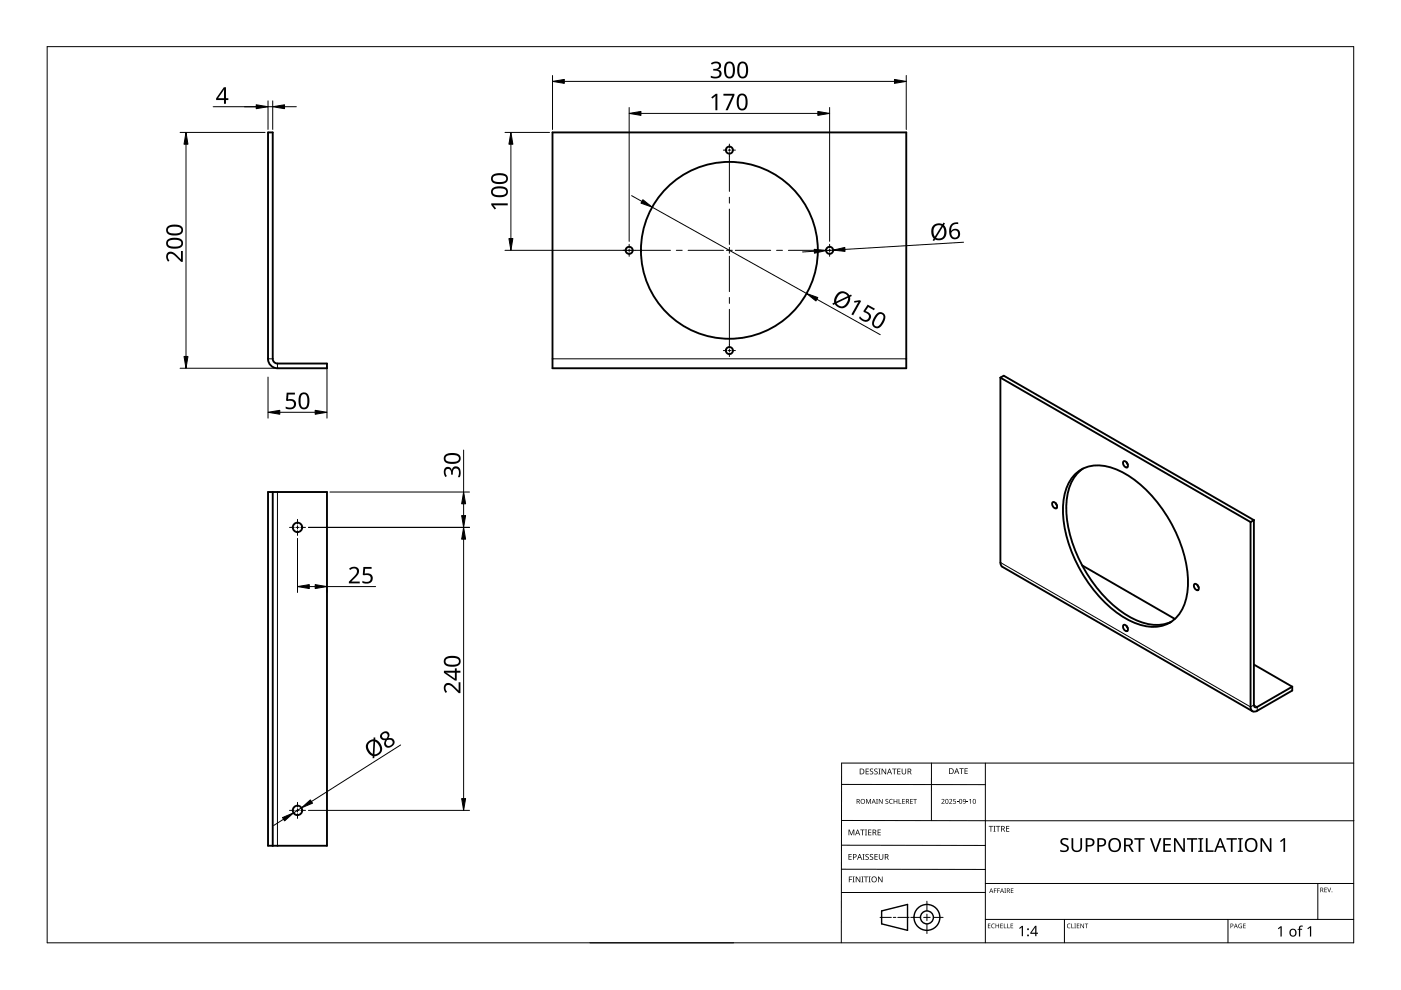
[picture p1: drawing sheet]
<svg xmlns="http://www.w3.org/2000/svg" width="297mm" height="210mm" viewBox="0 0 297 210" stroke-linecap="round" stroke-linejoin="round" font-family="sans-serif">
<g fill="none" stroke="#000" stroke-width=".4">
<path d="M56.8 28.1h1v48a1 1 0 0 0 1 1h10.5v1h-10.5a2 2 0 0 1-2-2zM117.1 28.1h75v50h-75zM212.1 80.1v39.2l.2 .7 53.3 30.8M212.1 80.1l.7-.4 53 30.6M212.1 80.1l53 30.6M229.6 99.4a9.8 9.8 0 0 0-3.5 8.6 29.4 29.4 0 0 0 13 22.5 9.8 9.8 0 0 0 9.2 1.3M238.2 97.8a.87 .87 0 0 1 .8 1.3 .87 .87 0 0 1-.8-1.3zM238.9 98l.2 .5M56.8 104.3h12.5v75h-12.5zM57.8 104.3v75M223.2 106.5a.87 .87 0 0 1 .8 1.3 .87 .87 0 0 1-.8-1.3zM223.8 106.7l.3 .4"/>
<path d="M227.5 101a7.4 7.4 0 0 1 8.6-1.7 24.5 24.5 0 0 1 11.9 11.1 24.5 24.5 0 0 1 3.6 15.8 7.3 7.3 0 0 1-6.8 6.7 15 15 0 0 1-10-4.6 29.8 29.8 0 0 1-9.4-20.2 10.9 10.9 0 0 1 2.1-7.1zM229.4 119.9l19.7 11.3M265.1 110.7v39.2a.86 .86 0 0 0 .5 .9 .86 .86 0 0 0 1-.1l7.4-4.3v-.8M265.8 110.3l.1 39.5 .3 .2 .4-.1 7.4-4.3M265.8 110.3l-.7 .4M238.2 132.5a.87 .87 0 0 1 .8 1.3 .87 .87 0 0 1-.8-1.3zM238.9 132.7l.2 .5M253.3 123.8a.87 .87 0 0 1 .7 1.3 .87 .87 0 0 1-.7-1.3zM253.9 124l.2 .5M265.8 140.9l8.2 4.7"/>
<circle cx="154.6" cy="31.8" r=".75"/>
<circle cx="133.4" cy="53.1" r=".75"/>
<circle cx="154.6" cy="53.1" r="18.8"/>
<circle cx="175.9" cy="53.1" r=".75"/>
<circle cx="154.6" cy="74.3" r=".75"/>
<circle cx="63.1" cy="111.8" r="1"/>
<circle cx="63.1" cy="171.8" r="1"/>
</g>
<path d="M56.8 76.1h1M58.8 77.1v1M117.1 76.1h75M58.8 104.3v75M212.1 119.3l53 30.6 .7-.4 .8 .4v.8" fill="none" stroke="#000" stroke-width=".21"/>
<path d="M10 9.9h277v190h-277z" fill="none" stroke="#000" stroke-width=".21"/>
<g fill="none" stroke="#000" stroke-width=".21">
<path d="M178.4 179.2l30.5 .1M178.4 166.3l30.5 .1M178.5 174h108.6M197.5 161.8v12.2M208.9 161.8v38.1M287 161.8h-108.6v38.1M125.1 199.9h30.5M178.4 184.3h30.5M186.6 194.5h2.4M189.4 194.5h.5M190.4 194.5h2.4M193.1 194.5h2.1"/>
<path d="M195.8 194.5h1.4M196.5 191.1v2M196.5 193.8v1.4M196.5 195.9v2M197.9 194.5h2.1M208.9 189.2h-30.5M208.9 187.3h78.1M208.9 194.9h78.1M225.7 194.9v5M260.4 194.9v5M279.4 187.3v7.6"/>
</g>
<g fill="none" stroke="#000" stroke-width=".3">
<path d="M186.9 193.1l5.5-1.3v5.5l-5.5-1.4z"/>
<circle cx="196.5" cy="194.5" r="1.37"/>
<circle cx="196.5" cy="194.5" r="2.74"/>
</g>
<g fill="#000">
<path d="M179.9 175.9h.2l.4 1 .4-1h.2v1.2h-.1v-1.1l-.4 1.1h-.2l-.4-1.1 .1 1.1h-.2zM182.4 175.9h.9v.1h-.4v1.1h-.1v-1.1h-.4zM183.4 175.9h.4l-.1 .1v1l.1 .1h-.4l.1-.1v-1zM183.6 169.4h.2l.3 .8 .4-.8h.2v1h-.2v-.9l-.4 .9-.4-.9 .1 .9h-.2zM183.5 163h.7v.1h-.5v.4h.5v.1h-.5v.4h.5v.2h-.7zM184.1 175.9h.6v.1h-.5v.4h.5v.1h-.5v.5h.5v.1h-.6zM184.5 163.1l.4-.2 .2 .1v.1a.25 .25 0 0 0-.4-.1 .25 .25 0 0 0 0 .4 .4 .4 0 0 1 .5 .3 .4 .4 0 0 1-.3 .5 .4 .4 0 0 1-.5-.2h.1a.27 .27 0 0 0 .4 .1 .27 .27 0 0 0-.1-.4l-.3-.3zM185.4 163.1l.4-.2 .3 .1-.1 .1a.25 .25 0 0 0-.4-.1 .25 .25 0 0 0 0 .4 .4 .4 0 0 1 .5 .3 .4 .4 0 0 1-.3 .5 .4 .4 0 0 1-.5-.2h.1a.27 .27 0 0 0 .4 .1 .27 .27 0 0 0 0-.4l-.4-.3zM185.8 169.4h.3l-.1 .1v.8l.1 .1h-.3l.1-.1zM186.2 163h.5l-.2 .1v1l.2 .1h-.5l.2-.1v-1zM186.1 175.9h.6v.1h-.5v.4h.5v.1h-.5v.5h.5v.1h-.6zM186.3 169.4h.2l.5 .8v-.8h.1v1h-.1l-.6-.8v.8h-.1z"/>
<path d="M186.9 163h.2l.6 1v-1h.2v1.2h-.2l-.6-1v1h-.2zM187.8 169.5l.3-.1h.2v.2a.25 .25 0 0 0-.3-.1 .25 .25 0 0 0-.1 .3 .25 .25 0 0 0 .3 .1 .32 .32 0 0 1 0 .5 .32 .32 0 0 1-.5-.1 .25 .25 0 0 0 .4 .1 .25 .25 0 0 0 0-.4l-.3-.2zM188.6 169.5l.4-.1h.3l-.1 .2a.41 .41 0 0 0-.6 .3 .41 .41 0 0 0 .6 .4 .48 .48 0 0 1-.6-.1 .48 .48 0 0 1 0-.7zM189.1 163h1v.1h-.4v1.1h-.2v-1.1h-.4zM189.5 169.4h.1v.4h.5v-.4h.1v1h-.1v-.5h-.5v.5h-.1zM190.5 169.4h.2v.9h.4v.1h-.6zM190.2 163h.7v.1h-.5v.4h.5v.1h-.5v.4h.5v.2h-.7zM191.3 169.4h.5v.1h-.4v.3h.4v.1h-.4v.4h.4v.1h-.5zM191.2 163h.1v.8a.32 .32 0 0 0 .3 .3 .32 .32 0 0 0 .4-.4v-.7h.1v.7a.47 .47 0 0 1-.5 .5 .47 .47 0 0 1-.4-.5zM193 169.4h.5v.1h-.4v.3h.4v.1h-.4v.4h.4v.1h-.5zM193.6 169.4h.8v.1h-.3v.9h-.2v-.9h-.3zM199.6 169.5a.37 .37 0 0 1 .6 0 .37 .37 0 0 1-.2 .6l-.2 .2h.5v.1h-.7l.3-.4a.27 .27 0 0 0 .2-.3 .27 .27 0 0 0-.4-.1z"/>
<path d="M201.2 169.5a.37 .37 0 0 1 .6 0 .37 .37 0 0 1-.2 .6l-.2 .2h.5v.1h-.7l.3-.4a.27 .27 0 0 0 .3-.3 .27 .27 0 0 0-.5-.1zM202.1 169.4h.5v.1h-.4v.3a.34 .34 0 0 1 .5 .2 .34 .34 0 0 1-.2 .4 .34 .34 0 0 1-.4-.1 .29 .29 0 0 0 .4 0 .29 .29 0 0 0 0-.4 .29 .29 0 0 0-.4 0zM202.9 170l.3 .1zM203.4 162.9h.9v.1h-.4v1.1h-.1v-1.1h-.4zM204.9 170l.4 .1zM204.5 162.9h.7v.1h-.5v.4h.4v.1h-.4v.5h.5v.1h-.7zM205.5 169.6l.4-.2v1h-.2v-.9zM209.6 175.1h.9v.2h-.3v1h-.2v-1h-.4zM210.6 175.1h.5l-.2 .1v1l.2 .1h-.5l.2-.1v-1zM211.2 175.1h.9v.2h-.4v1h-.2v-1h-.3zM213.3 175.1h.7v.2h-.5v.3h.5v.2h-.5v.4h.5v.1h-.7zM225 178a1.38 1.38 0 0 1 1.5-.2l-.1 .3-.3-.1a.55 .55 0 0 0-.9 .3 .55 .55 0 0 0 .6 .7 .88 .88 0 0 1 .8 1.1 .88 .88 0 0 1-1.3 .6l-.5-.2v-.3h.2a.82 .82 0 0 0 1.3-.3l-.2-.4-.4-.2a.88 .88 0 0 1-.7-1.3z"/>
<path d="M227.2 177.7h.3v1.9a.76 .76 0 0 0 .8 .7 .76 .76 0 0 0 .8-.7v-1.9h.3v1.9a1.12 1.12 0 0 1-1.1 1.1 1.12 1.12 0 0 1-1.1-1.1zM243.8 177.7h.4l.8 2.5 .9-2.5h.3l-1 2.9h-.4zM180 185.8h.7v.2h-.6v.4h.5v.1h-.5v.6h-.1zM179.9 181.1h.7v.1h-.5v.4h.4v.1h-.4v.5h.5v.1h-.7zM180.8 185.8h.4l-.1 .2v.9l.1 .2h-.4l.1-.2v-.9zM181.4 185.8h.2l.7 1.1v-1.1h.1v1.3h-.2l-.6-1v1h-.2zM182.6 185.8h.5l-.2 .2v.9l.2 .2h-.5l.2-.2v-.9zM182.9 181.1h.4l-.1 .1v1l.1 .1h-.4l.1-.1v-1zM183.2 185.8h.9v.2h-.4v1.1h-.2v-1.1h-.3zM183.5 181.2l.5-.1h.2v.2a.25 .25 0 0 0-.4-.1 .25 .25 0 0 0 0 .4 .4 .4 0 0 1 .4 .3 .4 .4 0 0 1-.2 .4 .4 .4 0 0 1-.5-.2 .27 .27 0 0 0 .5 .1 .27 .27 0 0 0-.1-.4l-.4-.3zM184.2 185.8h.4l-.1 .2v.9l.1 .2h-.4l.1-.2v-.9zM184.5 181.2l.4-.1h.2v.2a.25 .25 0 0 0-.4-.1 .25 .25 0 0 0 0 .4 .4 .4 0 0 1 .5 .3 .4 .4 0 0 1-.3 .4 .4 .4 0 0 1-.5-.2h.1a.27 .27 0 0 0 .4 .1 .27 .27 0 0 0-.1-.4l-.3-.3z"/>
<path d="M185.4 181.1h.7v.1h-.5v.4h.5v.1h-.5v.5h.5v.1h-.7zM186.2 185.8h.1l.7 1.1v-1.1h.1v1.3h-.2l-.6-1v1h-.1zM186.3 181.1h.2v.8a.32 .32 0 0 0 .3 .3 .32 .32 0 0 0 .3-.3v-.8h.2v.8a.47 .47 0 0 1-.5 .4 .47 .47 0 0 1-.5-.4zM209.5 195.8h.5l-.4 .1v.3h.4l-.4 .1v.4l.4 .1h-.5zM210.3 196l.3-.2 .3 .1v.1a.39 .39 0 0 0-.6 .3 .39 .39 0 0 0 .6 .4 .46 .46 0 0 1-.7-.1 .46 .46 0 0 1 .1-.6zM210.7 188.4h.6l-.4 .1v.3h.4l-.4 .1v.4h-.2zM211.4 188.4h.6l-.4 .1v.3h.4l-.4 .1v.4h-.2zM211.1 195.8h.1v.4h.5v-.4h.1v1h-.1v-.5h-.5v.5h-.1zM212.1 195.8h.5l-.4 .1v.3h.4l-.4 .1v.4l.4 .1h-.5zM212.8 195.8h.2v.9l.4 .1h-.6zM212.9 188.4h.4l-.1 .1 .1 .8h-.4l.2-.1zM213.6 195.8h.1v.9l.4 .1h-.5z"/>
<path d="M214.3 195.8h.5l-.4 .1v.3h.4l-.4 .1v.4l.4 .1h-.5zM214.3 188.4h.6l-.5 .1v.3h.4l-.4 .1v.3l.5 .1h-.6zM216.1 196.8l.6-.5h.2v2.2h-.3v-1.9l-.4 .3zM226.3 196l.4-.2 .3 .1-.1 .1a.39 .39 0 0 0-.6 .3 .39 .39 0 0 0 .6 .4 .46 .46 0 0 1-.6-.1 .46 .46 0 0 1 0-.6zM227.1 195.8h.2v.9l.4 .1h-.6zM227.8 195.8h.3l-.1 .1 .1 .9h-.3l.1-.1zM228.3 195.8h.5l-.4 .1v.3h.4l-.4 .1v.4l.4 .1h-.5zM229.1 195.8h.1l.5 .8v-.8h.1v1h-.1l-.5-.8v.8h-.1zM230 195.8h.7l-.3 .1v.9h-.1v-.9zM240.5 177.7h2.2v.3h-.9v2.6h-.4v-2.6h-.9zM246.6 177.7h1.7v.3h-1.3v.9h1.2v.4h-1.2v1h1.3v.3h-1.7zM248.9 177.7h.4l1.6 2.4v-2.4h.3v2.9h-.4l-1.6-2.4v2.4h-.3z"/>
<path d="M251.7 177.7h2.1v.3h-.9v2.6h-.3v-2.6h-.9zM254 177.7h1.1v.2l-.3 .1v2.3l.3 .1v.2h-1.1v-.2l.4-.1v-2.3l-.4-.1zM255.7 177.7h.3v2.6h1.3v.3h-1.6zM260.1 177.7h2.1v.3h-.9v2.6h-.3v-2.6h-.9zM262.7 196l.6-.1-.1 .1a.4 .4 0 0 0-.5 .3 .4 .4 0 0 0 .5 .4v-.3l-.2-.1h.3v.5a.53 .53 0 0 1-.7-.1 .53 .53 0 0 1 .1-.7zM262.4 177.7h1.1v.2l-.3 .1v2.3l.3 .1v.2h-1.1v-.2l.4-.1v-2.3l-.4-.1zM263.6 195.8h.5l-.4 .1v.3h.4l-.4 .1v.4l.4 .1h-.5zM267.3 177.7h.4l1.5 2.4v-2.4h.4v2.9h-.5l-1.5-2.4v2.4h-.3zM270.9 196.8l.6-.4h.2v2.2h-.2v-1.9l-.4 .3zM271.4 178.3l.8-.6h.3v2.9h-.4v-2.5l-.5 .5zM275.5 196.4l.7-.1v.2h-.4l-.1 .2v.2h.4v.2h-.4v1.5h-.3v-1.5h-.3l.3-.2zM277.2 196.8l.6-.4h.2v2.2h-.3v-1.9l-.4 .3z"/>
<path d="M280.8 188.2h.5l-.4 .1v.3h.4l-.4 .1v.4l.4 .1h-.5zM281.4 188.2h.1l.3 .8 .3-.8h.1l-.3 1h-.1z"/>
<path d="M181.6 169.4h.3a.29 .29 0 0 1 .4 .2 .29 .29 0 0 1-.2 .4l.3 .4h-.2l-.2-.4h-.2v.4h-.2zM181.8 169.5v.4h.1a.2 .2 0 0 0 .2-.2 .2 .2 0 0 0-.2-.2z"/>
<path d="M181.8 175.9h.1l.5 1.2h-.2l-.1-.4h-.5l-.2 .4h-.1zM181.8 176l-.2 .6h.4z"/>
<path d="M182.3 163h.4a.61 .61 0 0 1 .6 .6 .61 .61 0 0 1-.7 .6h-.3zM182.4 163.1v.9h.2a.48 .48 0 0 0 .5-.4 .48 .48 0 0 0-.5-.5z"/>
<path d="M182.4 169.9a.51 .51 0 0 1 1 0 .51 .51 0 0 1-1 0zM182.6 169.9a.4 .4 0 0 0 .8 0 .4 .4 0 0 0-.8 0z"/>
<path d="M185 175.9h.3a.35 .35 0 0 1 .5 .2 .35 .35 0 0 1-.3 .5l.4 .5h-.2l-.3-.5h-.2v.5h-.2zM185.2 176v.5h.1a.23 .23 0 0 0 .3-.3 .23 .23 0 0 0-.3-.2z"/>
<path d="M185.2 169.4l.5 1-.3-.3h-.4l-.2 .3zM185.2 169.5l-.1 .5h.3z"/>
<path d="M188.5 163h.2l.4 1.2h-.1l-.2-.4h-.5l-.1 .4h-.2zM188.6 163.1l-.2 .6h.4z"/>
<path d="M192.1 169.4h.3a.29 .29 0 0 1 .3 .2 .29 .29 0 0 1-.2 .4l.3 .4h-.1l-.3-.4h-.2v.4h-.1zM192.2 169.5v.4h.2a.2 .2 0 0 0 .2-.2 .2 .2 0 0 0-.3-.2z"/>
<path d="M192.4 163h.4a.35 .35 0 0 1 .4 .2 .35 .35 0 0 1-.2 .4l.3 .6h-.2l-.3-.5h-.2v.5h-.2zM192.6 163.1v.4h.2a.23 .23 0 0 0 .3-.2 .23 .23 0 0 0-.3-.2z"/>
<path d="M200.5 169.5l.4-.1 .2 .2v.5l-.2 .3h-.3l-.2-.2zM200.6 169.6v.1a.37 .37 0 0 0-.1 .4 .37 .37 0 0 0 .4 .2 .4 .4 0 0 0 .1-.5 .4 .4 0 0 0-.4-.2z"/>
<path d="M201.2 162.9h.4a.61 .61 0 0 1 .6 .6 .61 .61 0 0 1-.6 .6h-.4zM201.4 163v1h.1a.48 .48 0 0 0 .5-.5 .48 .48 0 0 0-.4-.5z"/>
<path d="M202.8 162.9h.1l.5 1.2h-.2l-.1-.4h-.5l-.1 .4h-.2zM202.8 163l-.1 .6h.3z"/>
<path d="M203.5 169.5l.3-.1 .2 .2v.5l-.2 .3h-.3l-.1-.2zM203.5 169.6v.1a.37 .37 0 0 0-.1 .4 .37 .37 0 0 0 .4 .2 .4 .4 0 0 0 .1-.5 .4 .4 0 0 0-.4-.2z"/>
<path d="M204.2 169.5a.49 .49 0 0 1 .6 .4 .49 .49 0 0 1-.4 .5l-.2-.1h.4l.1-.4a.32 .32 0 0 1-.5 .1 .32 .32 0 0 1 0-.5zM204.3 169.7a.22 .22 0 0 0 .4 0 .22 .22 0 0 0-.4 0z"/>
<path d="M206.4 169.5l.3-.1 .2 .2v.5l-.2 .3h-.3l-.1-.2zM206.4 169.6v.1a.37 .37 0 0 0-.1 .4 .37 .37 0 0 0 .4 .2 .4 .4 0 0 0 .2-.5 .4 .4 0 0 0-.5-.2z"/>
<path d="M212.3 175.1h.3a.35 .35 0 0 1 .4 .3 .35 .35 0 0 1-.2 .4l.3 .5h-.2l-.3-.5h-.2v.5h-.1zM212.4 175.2v.5h.2a.23 .23 0 0 0 .3-.2 .23 .23 0 0 0-.3-.3z"/>
<path d="M230.2 177.7h.8a.92 .92 0 0 1 1.1 .9 .92 .92 0 0 1-1.2 .9h-.3v1.1h-.4zM230.6 178v1.2a.73 .73 0 0 0 .8-.1 .73 .73 0 0 0 .2-.8l-.3-.2z"/>
<path d="M232.7 177.7h.7a.92 .92 0 0 1 1.1 .9 .92 .92 0 0 1-1.1 .9h-.4v1.1h-.3zM233 178v1.2a.73 .73 0 0 0 .9-.1 .73 .73 0 0 0 .2-.8l-.4-.2z"/>
<path d="M235.3 178.1a1.44 1.44 0 0 1 1.9-.2 1.44 1.44 0 0 1 .4 1.9 1.39 1.39 0 0 1-1.9 .8 1.39 1.39 0 0 1-.7-1.9zM235.7 178.2a1.23 1.23 0 0 0 .5 2.1 1.23 1.23 0 0 0 1.1-.9 1.23 1.23 0 0 0-.6-1.3l-.6-.1z"/>
<path d="M238.3 177.7h.8a.84 .84 0 0 1 1 .6 .84 .84 0 0 1-.5 1l.8 1.3h-.4l-.7-1.2h-.6v1.2h-.4zM238.7 178v1.1h.4a.56 .56 0 0 0 .7-.5 .56 .56 0 0 0-.7-.6z"/>
<path d="M264.3 178.1a1.44 1.44 0 0 1 1.8-.2 1.44 1.44 0 0 1 .4 1.9 1.39 1.39 0 0 1-1.8 .8 1.39 1.39 0 0 1-.7-1.9zM264.6 178.2a1.23 1.23 0 0 0 .6 2.1 1.23 1.23 0 0 0 1-.9 1.23 1.23 0 0 0-.5-1.3l-.7-.1z"/>
<path d="M180.8 181.1h.4a.41 .41 0 0 1 .4 .5 .41 .41 0 0 1-.6 .2v.5h-.2zM181 181.2v.5a.29 .29 0 0 0 .5-.3 .29 .29 0 0 0-.5-.2z"/>
<path d="M182.2 181.1h.1l.5 1.2h-.2l-.1-.4h-.5l-.1 .4h-.2zM182.3 181.2l-.2 .6h.3z"/>
<path d="M184.7 186.5a.61 .61 0 0 1 1.2 0 .61 .61 0 0 1-1.2 0zM184.9 186.5a.45 .45 0 0 0 .9 0 .45 .45 0 0 0-.9 0z"/>
<path d="M187.6 181.1h.3a.35 .35 0 0 1 .5 .2 .35 .35 0 0 1-.3 .4l.4 .6h-.2l-.3-.5h-.3v.5h-.1zM187.7 181.2v.5h.2a.23 .23 0 0 0 .3-.3 .23 .23 0 0 0-.3-.2z"/>
<path d="M210.1 188.4l.5 .9-.2-.3h-.4l-.3 .3zM210.2 188.5l-.2 .4h.3z"/>
<path d="M212.4 188.4l.5 .9-.3-.3h-.3l-.3 .3zM212.4 188.5l-.1 .4h.3z"/>
<path d="M213.5 188.4h.2a.28 .28 0 0 1 .4 .2 .28 .28 0 0 1-.2 .3l.3 .4-.4-.4h-.2v.4h-.1zM213.6 188.5v.3h.1a.19 .19 0 0 0 .3-.2 .19 .19 0 0 0-.3-.1z"/>
<path d="M219.5 196.3h.2v1.5h.4v.2h-.4v.5h-.2v-.5h-1.1v-.2zM219.5 196.6l-.8 1.2h.8z"/>
<path d="M258.5 177.7h.4l1.1 2.9h-.4l-.3-.9h-1.2l-.3 .9h-.4zM258.7 178.1l-.5 1.3h1z"/>
<path d="M260.9 195.8h.2a.32 .32 0 0 1 .4 .4 .32 .32 0 0 1-.5 .2v.4h-.1zM261 195.9v.4a.24 .24 0 0 0 .4-.2 .24 .24 0 0 0-.4-.2z"/>
<path d="M262 195.8l.4 1-.2-.3h-.4l-.2 .3zM262 196l-.1 .4h.3z"/>
<path d="M273.6 197.1a.82 .82 0 0 1 1.2 .1 .82 .82 0 0 1-.2 1.2 .82 .82 0 0 1-1.2-.4zM273.8 197.2a.6 .6 0 0 0-.1 .8 .6 .6 0 0 0 .8 .2l.1-.3a.53 .53 0 0 0-.1-.6 .53 .53 0 0 0-.7-.1z"/>
<path d="M279.9 188.2h.3a.28 .28 0 0 1 .3 .2 .28 .28 0 0 1-.1 .3l.2 .5-.3-.4h-.2v.4h-.2zM280.1 188.3v.4h.1a.19 .19 0 0 0 .2-.2 .19 .19 0 0 0-.2-.2z"/>
<circle cx="218" cy="198.3" r=".2"/>
<circle cx="218" cy="197" r=".2"/>
<circle cx="282.4" cy="189.1" r=".09"/>
</g>
<g fill="none" stroke="#000" stroke-width=".21">
<path d="M153.4 31.8h.7M154.4 31.8h.5M154.6 30.6v.7M154.6 31.6v.5M154.6 32.4v8.2M155.2 31.8h.7M132.1 53.1h.8M133.1 53.1h.6M133.4 51.8v.8M133.4 52.8v.5M133.4 53.6v.8M133.9 53.1h8.2"/>
<path d="M143.4 53.1h1.2M145.9 53.1h7.5M154 53.1h1.3M154.6 41.8v1.3M154.6 44.3v7.5M154.6 52.5v1.2M154.6 54.3v7.5M155.9 53.1h7.5M164.6 53.1h1.3M167.1 53.1h8.3M175.6 53.1h.6M175.9 51.8v.8"/>
<path d="M175.9 52.8v.5M175.9 53.6v.8M176.4 53.1h.8M153.4 74.3h.7M154.4 74.3h.5M154.6 63.1v1.2M154.6 65.6v8.2M154.6 74.1v.5M154.6 74.9v.7M155.2 74.3h.7M61.4 111.8h1M62.7 111.8h.7"/>
<path d="M63.1 110.1v1M63.1 111.5v.7M63.1 112.5v1M63.8 111.8h1M61.4 171.8h1M62.7 171.8h.7M63.1 170.1v1M63.1 171.5v.7M63.1 172.5v1M63.8 171.8h1"/>
</g>
<g fill="none" stroke="#000" stroke-width=".21">
<path d="M117.1 16v11.5M119.6 17.3h70M192.1 16v11.5M38.2 28.1h18M39.4 30.6v45M45.2 22.6h12.6M56.8 21.4v6.1M57.8 21.4v6.1M60.3 22.6h2.5M107.1 28.1h9.4M108.3 30.6v20M133.4 22.8v28.4"/>
<path d="M135.9 24h37.5M175.9 22.8v28.4M107.1 53.1h26.9M133.9 41.5l2.2 1.2M138.3 43.9l32.7 18.3M172.7 53.3l-2.5 .1M176.6 53l-1.5 .1M204.3 51.4l-25.2 1.5M38.2 78.1h20M56.8 80v8.7M69.3 77.7v11M173.2 63.4l13.4 7.6"/>
<path d="M59.3 87.4h7.5M98.3 95.4v8.9M63.1 114.1v11.5M65.4 111.8h34.1M70 104.3h29.5M98.3 106.8v2.5M98.3 114.3v55M65.6 124.4h1.2M69.3 125v.6M69.3 124.4h10.3M84.9 158l-18.9 11.9M60.1 173.7l-2.1 1.3"/>
<path d="M63.9 171.3l-1.7 1.1M65.4 171.8h34.1"/>
</g>
<g fill="#000" stroke="#000" stroke-width=".21">
<path d="M117.1 17.3l2.5-.5v.9zM189.6 16.8l2.5 .5-2.5 .4zM39.4 28.1l.5 2.5h-.9zM54.3 22.2l2.5 .4-2.5 .4zM57.8 22.6l2.5-.4v.8zM108.3 28.1l.4 2.5h-.8zM133.4 24l2.5-.4v.9zM173.4 23.6l2.5 .4-2.5 .5zM107.9 50.6h.8l-.4 2.5zM136.3 42.3l2 1.6-2.4-.8zM172.6 52.9l2.5 .2-2.4 .6zM176.6 53l2.5-.5 .1 .8z"/>
<path d="M39 75.6h.9l-.5 2.5zM171 62.2l2.4 .9-.4 .7zM56.8 87.4l2.5-.4v.8zM66.8 87l2.5 .4-2.5 .4zM98.3 104.3l.4 2.5h-.8zM98.3 111.8l.4 2.5h-.8zM97.9 109.3h.8l-.4 2.5zM63.1 124.4l2.5-.4v.8zM66.8 124l2.5 .4-2.5 .4zM59.9 173.3l2.3-.9-1.9 1.6zM63.9 171.3l1.9-1.7 .5 .7zM97.9 169.3h.8l-.4 2.5z"/>
</g>
<g fill="#000">
<path d="M150.7 13.4a1.25 1.25 0 0 1 1.3-.4 1.25 1.25 0 0 1 .9 .9 .85 .85 0 0 1-.7 .9 .93 .93 0 0 1 .8 1 .93 .93 0 0 1-1 .8l-1.3-.2v-.4a1.24 1.24 0 0 0 1.8-.3 .71 .71 0 0 0-.9-.7h-.4v-.4a.81 .81 0 0 0 .9-.1 .81 .81 0 0 0 .3-.8 1.02 1.02 0 0 0-1.5 0zM150.8 20.6l.9-.7h.4v3.5h-.4v-3.1l-.7 .6zM153.4 19.9h2.3v.3l-1.4 3.2h-.5l1.5-3.1h-1.9zM35.5 53.6a1.5 1.5 0 0 1 2.1 .7l.8 .7v-1.8h.4v2.3h-.4l-1.1-1.1a.98 .98 0 0 0-1.7-.2v.4l.3 .7-.3 .2a1.47 1.47 0 0 1-.1-1.9zM104.2 43.1h3.4v.4h-3l.6 .7-.3 .2-.7-.9zM181.1 63.8l1.2-.2 .3 .2-1.7 3.1-.4-.2 1.5-2.7-.9 .2zM184 64.6l1.5 .8-.2 .4-1.2-.7-.6 .8a1.17 1.17 0 0 1 1.1 1.7 1.17 1.17 0 0 1-2 .3l-.5-.5 .2-.4a1.03 1.03 0 0 0 1.8 .5 .93 .93 0 0 0-.9-1.3l-.2-.2zM60.8 83.3h1.7v.3h-1.4v1.1a1.17 1.17 0 0 1 1.7 .9 1.17 1.17 0 0 1-1.6 1.2l-.6-.2v-.4a1.03 1.03 0 0 0 1 .3 1.03 1.03 0 0 0 .7-.8 .93 .93 0 0 0-1.4-.7l-.2-.1zM94.3 99.3a.85 .85 0 0 1 .9-.3 .85 .85 0 0 1 .6 .7 .93 .93 0 0 1 1-.8 .93 .93 0 0 1 .9 1l-.2 1.3h-.4a1.24 1.24 0 0 0-.3-1.9 .71 .71 0 0 0-.8 1v.3h-.4a.81 .81 0 0 0 0-.8 .81 .81 0 0 0-.8-.3 1.02 1.02 0 0 0-.1 1.4l-.2 .3a1.65 1.65 0 0 1-.2-1.9zM74 120.6a1.16 1.16 0 0 1 1.3-.5 1.16 1.16 0 0 1 .8 1.2l-.3 .7-1.3 1.3h1.8v.4h-2.3v-.4l1.1-1.1a.98 .98 0 0 0 .2-1.6l-.4-.1-.7 .4zM77 120.2h1.8v.4h-1.4l-.1 1a1.17 1.17 0 0 1 1.8 1 1.17 1.17 0 0 1-1.6 1.1l-.7-.1v-.5a1.03 1.03 0 0 0 1.1 .3 1.03 1.03 0 0 0 .7-.8 .93 .93 0 0 0-1.5-.6l-.2-.1zM94.3 145.1a1.5 1.5 0 0 1 2.2 .6l.7 .7v-1.7h.4v2.3h-.3l-1.1-1.1a.98 .98 0 0 0-1.7-.3v.5l.3 .6-.3 .2a1.47 1.47 0 0 1-.2-1.8z"/>
<path d="M153.9 13.3a1.16 1.16 0 0 1 1.4-.1 1.16 1.16 0 0 1 .5 1.2 1.69 1.69 0 0 1-1 2.2 1.27 1.27 0 0 1-1.3-1.5l.1-1.2zM154.2 13.6a2.16 2.16 0 0 0 .3 2.6 .82 .82 0 0 0 .9-1 1.35 1.35 0 0 0-.7-1.8z"/>
<path d="M156.7 13.3a1.16 1.16 0 0 1 1.4-.1 1.16 1.16 0 0 1 .5 1.2 1.69 1.69 0 0 1-1 2.2 1.27 1.27 0 0 1-1.3-1.5l.1-1.2zM157 13.6a2.16 2.16 0 0 0 .3 2.6 .82 .82 0 0 0 .9-1 1.35 1.35 0 0 0-.7-1.8z"/>
<path d="M47.5 18.5h.4v2.3h.5v.4h-.5v.8h-.4v-.8h-1.7v-.4zM47.5 19l-1.3 1.8h1.3z"/>
<path d="M104.4 40a2.59 2.59 0 0 1 3.2 .2 1.22 1.22 0 0 1-.2 1.3 1.22 1.22 0 0 1-1.3 .3 1.53 1.53 0 0 1-2-1zM104.7 40.2a.75 .75 0 0 0-.1 .9 .75 .75 0 0 0 1 .3l1-.1a.69 .69 0 0 0 .7-.6 .69 .69 0 0 0-.8-.7h-1.2z"/>
<path d="M104.4 37.2a2.6 2.6 0 0 1 3.2 .2 1.22 1.22 0 0 1-.2 1.3 1.22 1.22 0 0 1-1.3 .3 1.53 1.53 0 0 1-2-1zM104.7 37.4a.75 .75 0 0 0-.1 1 .75 .75 0 0 0 1 .2h1a.69 .69 0 0 0 .7-.7 .69 .69 0 0 0-.8-.7h-1.2z"/>
<path d="M156.6 20.1a1.16 1.16 0 0 1 1.4-.1 1.16 1.16 0 0 1 .5 1.2 1.69 1.69 0 0 1-1 2.2 1.27 1.27 0 0 1-1.3-1.6l.1-1.1zM156.9 20.4a2.16 2.16 0 0 0 .3 2.6 .82 .82 0 0 0 .9-1 1.35 1.35 0 0 0-.8-1.8z"/>
<path d="M35.5 50.9a2.6 2.6 0 0 1 3.2 .2 1.22 1.22 0 0 1-.2 1.3 1.22 1.22 0 0 1-1.3 .3 1.53 1.53 0 0 1-2-1zM35.8 51.1a.75 .75 0 0 0 0 1 .75 .75 0 0 0 .9 .2h1a.69 .69 0 0 0 .7-.7 .69 .69 0 0 0-.7-.7h-1.3z"/>
<path d="M35.5 48.1a2.6 2.6 0 0 1 3.2 .2 1.22 1.22 0 0 1-.2 1.3 1.22 1.22 0 0 1-1.3 .3 1.53 1.53 0 0 1-2-1zM35.8 48.3a.75 .75 0 0 0 0 1 .75 .75 0 0 0 .9 .2h1a.69 .69 0 0 0 .7-.7 .69 .69 0 0 0-.7-.7h-1.3z"/>
<path d="M197.9 47.8l.4-.3a1.93 1.93 0 0 1 1.5 0l.2-.3 .4 .2-.3 .3a1.81 1.81 0 0 1 .5 2.3 1.81 1.81 0 0 1-2.2 .9l-.1-.1-.3 .3-.3-.2 .3-.3a2.26 2.26 0 0 1-.1-2.8zM199.9 48.1l-1.4 2.3a1.23 1.23 0 0 0 1.4-.2 1.23 1.23 0 0 0 .3-1.4zM198.2 48.1a1.93 1.93 0 0 0 0 2.1l1.4-2.3-.8-.1z"/>
<path d="M201.7 47.6l.5-.4 .5-.1 .5 .1v.3a1.18 1.18 0 0 0-1.5 1.5 1.08 1.08 0 0 1 1.6-.2 1.08 1.08 0 0 1 0 1.6 1.22 1.22 0 0 1-1.4 .2 1.22 1.22 0 0 1-.7-1.3l.1-.9zM201.7 49.6a.76 .76 0 0 0 1.5 0 .76 .76 0 0 0-1.5 0z"/>
<path d="M177.6 62.2a1.6 1.6 0 0 1 2.5 .4l.3-.2 .2 .4-.4 .1a1.81 1.81 0 0 1-.8 2.2 1.81 1.81 0 0 1-2.3-.4l-.1-.2-.4 .2-.1-.4 .4-.1 .1-1.1zM177.4 64.3a1.23 1.23 0 0 0 1.3 .6 1.23 1.23 0 0 0 1-1.1l.1-.7zM177.9 62.5l-.5 .8-.1 .7 2.4-1.2-.7-.6a1 1 0 0 0-1.1 .3z"/>
<path d="M185.9 66.6a1.13 1.13 0 0 1 1.5-.1 1.13 1.13 0 0 1 .1 1.6 1.69 1.69 0 0 1-1.9 1.4 1.27 1.27 0 0 1-.4-2zM186.2 66.8l-.8 1.3a.69 .69 0 0 0 .2 1 .69 .69 0 0 0 1-.3 1.91 1.91 0 0 0 .5-2l-.4-.2z"/>
<path d="M63.7 83.5a1.16 1.16 0 0 1 1.4-.1 1.16 1.16 0 0 1 .5 1.2 1.69 1.69 0 0 1-1 2.2 1.27 1.27 0 0 1-1.3-1.6l.1-1.2zM64 83.8a2.16 2.16 0 0 0 .3 2.6 .82 .82 0 0 0 .9-1.1 1.35 1.35 0 0 0-.8-1.7z"/>
<path d="M94.3 96.5a2.6 2.6 0 0 1 3.3 .2 1.22 1.22 0 0 1-.2 1.3 1.22 1.22 0 0 1-1.3 .4 1.53 1.53 0 0 1-2-1.1zM94.6 96.8a.75 .75 0 0 0 0 .9 .75 .75 0 0 0 .9 .2h1a.69 .69 0 0 0 .8-.7 .69 .69 0 0 0-.8-.7h-1.3z"/>
<path d="M94.3 139.5a2.6 2.6 0 0 1 3.3 .2 1.22 1.22 0 0 1-.2 1.3 1.22 1.22 0 0 1-1.3 .4 1.53 1.53 0 0 1-2-1zM94.6 139.8a.75 .75 0 0 0 0 .9 .75 .75 0 0 0 .9 .2h1a.69 .69 0 0 0 .8-.7 .69 .69 0 0 0-.8-.7h-1.3z"/>
<path d="M77.9 157.4l.7-.5 .6-.2v-.3h.4l-.1 .4a1.81 1.81 0 0 1 1.5 1.7 1.81 1.81 0 0 1-1.4 1.8h-.2v.5h-.4v-.5a2 2 0 0 1-1.1-2.9zM79.5 157.2l-.1 2.7a1.23 1.23 0 0 0 1.2-.8 1.23 1.23 0 0 0-.5-1.4zM78.3 157.5a1.34 1.34 0 0 0 .4 2.1l.3 .2 .2-2.6z"/>
<path d="M80.8 155.5a.93 .93 0 0 1 1-.5 .93 .93 0 0 1 .8 .9l-.2 .6a1 1 0 0 1 1.3 .7 1 1 0 0 1-.9 1.2 .94 .94 0 0 1-1.2-.2 .94 .94 0 0 1 .1-1.3h-.2a.85 .85 0 0 1-.8-.4 .85 .85 0 0 1 .1-1zM81.8 157.5a.7 .7 0 0 0 1.4 0 .7 .7 0 0 0-1.4 0zM81 156.1a.6 .6 0 0 0 1.2 0 .6 .6 0 0 0-1.2 0z"/>
<path d="M94.1 142.2h2.3v-.5h.4v.5h.8v.4h-.8v1.7h-.3l-2.4-1.6zM94.6 142.6l1.8 1.3v-1.3z"/>
</g>
</svg>
